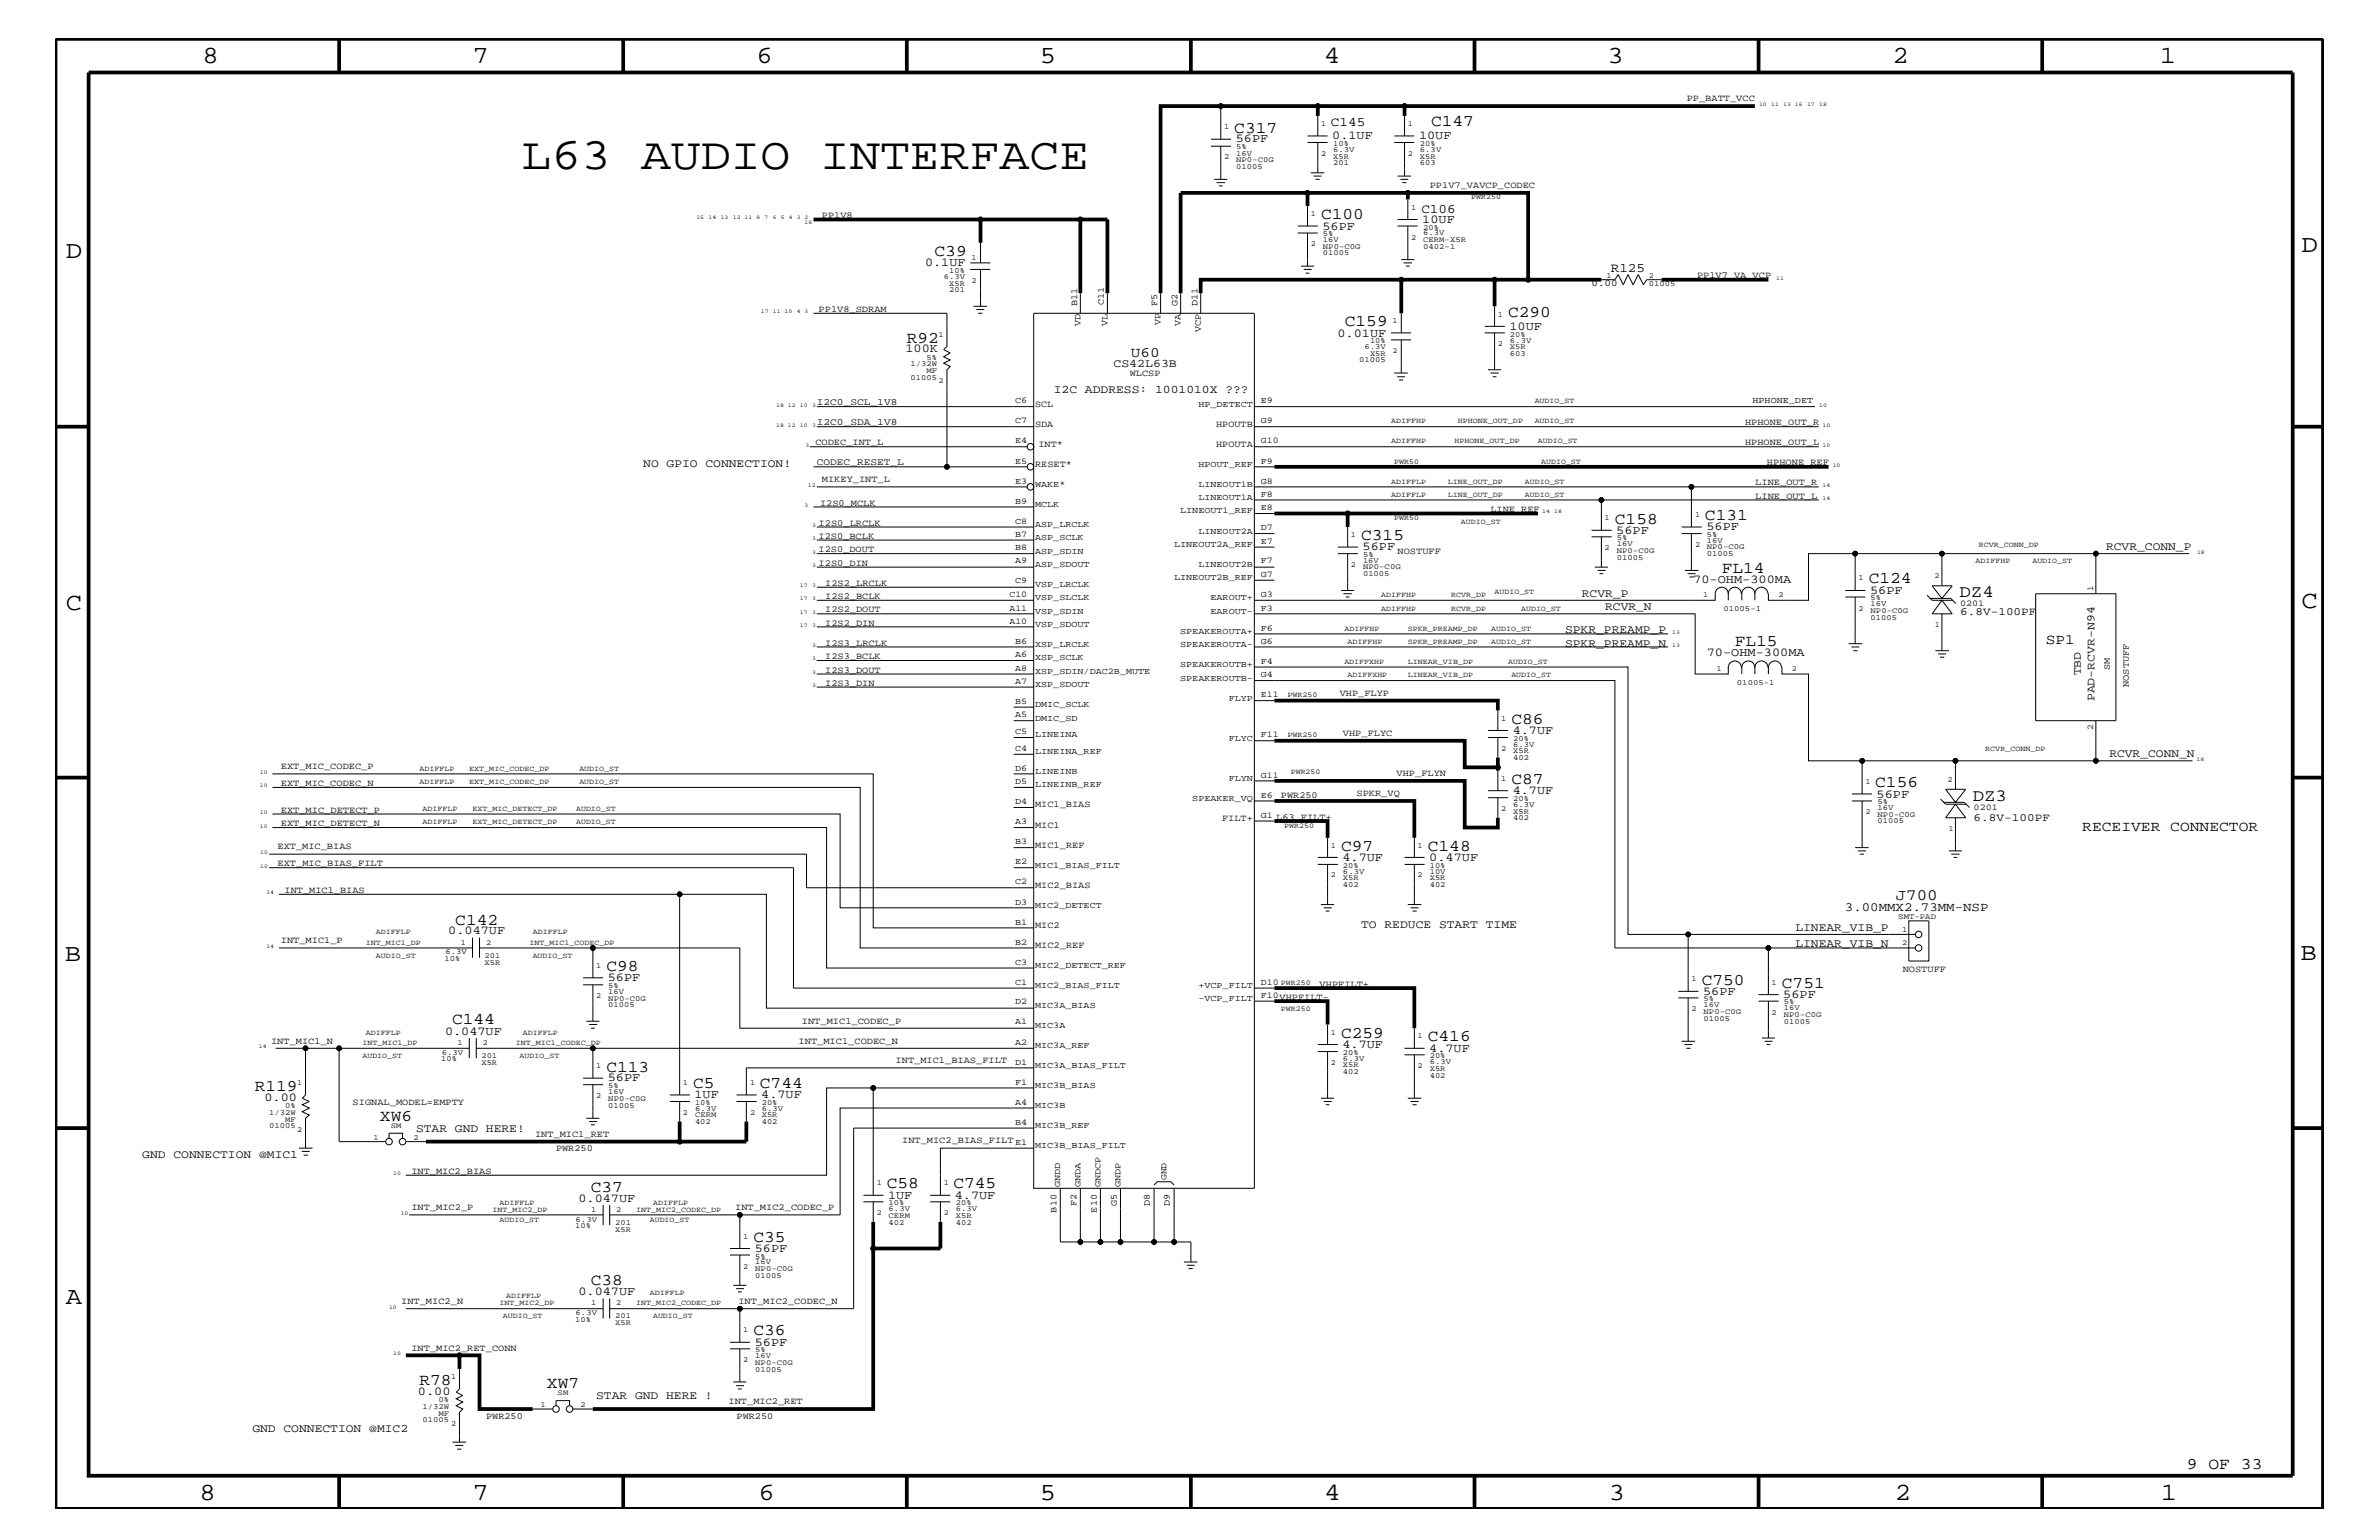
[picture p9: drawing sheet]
<svg xmlns="http://www.w3.org/2000/svg" width="432mm" height="279mm" viewBox="0 0 432 279" stroke-linecap="round" stroke-linejoin="round" font-family="sans-serif">
<defs><g id="words">
<text font-size="8.2" x="94.7" y="30.7">L63 AUDIO INTERFACE</text>
<g font-size="4.5">
<text x="36.7" y="11.5">8</text>
<text x="85.8" y="11.5">7</text>
<text x="137.3" y="11.5">6</text>
<text x="188.7" y="11.5">5</text>
<text x="240.3" y="11.5">4</text>
<text x="291.8" y="11.5">3</text>
<text x="343.5" y="11.5">2</text>
<text x="392" y="11.5">1</text>
<text x="11.9" y="46.8">D</text>
<text x="417.7" y="45.7">D</text>
<text x="11.9" y="110.6">C</text>
<text x="417.7" y="110.3">C</text>
<text x="11.8" y="174.3">B</text>
<text x="417.6" y="174.2">B</text>
<text x="11.9" y="236.7">A</text>
<text x="36.2" y="272.1">8</text>
<text x="85.8" y="272.1">7</text>
<text x="137.7" y="272.1">6</text>
<text x="188.7" y="272.1">5</text>
<text x="240.4" y="272.1">4</text>
<text x="292" y="272.1">3</text>
<text x="343.9" y="272.1">2</text>
<text x="392.2" y="272.1">1</text>
</g>
<g font-size="3.1">
<text x="355.7" y="108.4">DZ4</text>
<text x="358.1" y="145.4">DZ3</text>
</g>
<g font-size="3">
<text x="259.8" y="22.9">C147</text>
<text x="224" y="24.1">C317</text>
<text x="239.8" y="39.8">C100</text>
<text x="169.6" y="46.5">C39</text>
<text x="244.1" y="59.2">C159</text>
<text x="273.7" y="57.4">C290</text>
<text x="164.6" y="62.2">R92</text>
<text x="293.1" y="95">C158</text>
<text x="309.5" y="94.3">C131</text>
<text x="247.1" y="98">C315</text>
<text x="312.5" y="104">FL14</text>
<text x="339.2" y="105.9">C124</text>
<text x="314.9" y="117.3">FL15</text>
<text x="274.3" y="131.3">C86</text>
<text x="274.3" y="142.3">C87</text>
<text x="340.4" y="142.9">C156</text>
<text x="243.4" y="154.4">C97</text>
<text x="259.2" y="154.4">C148</text>
<text x="82.6" y="167.8">C142</text>
<text x="110.1" y="176.2">C98</text>
<text x="308.9" y="178.7">C750</text>
<text x="323.4" y="179.3">C751</text>
<text x="82" y="185.9">C144</text>
<text x="243.4" y="188.3">C259</text>
<text x="259.2" y="188.9">C416</text>
<text x="46.2" y="197.9">R119</text>
<text x="110.1" y="194.4">C113</text>
<text x="125.8" y="197.4">C5</text>
<text x="137.9" y="197.4">C744</text>
<text x="69" y="203.4">XW6</text>
<text x="161" y="215.6">C58</text>
<text x="173.1" y="215.6">C745</text>
<text x="107.2" y="216.2">C37</text>
<text x="136.7" y="225.3">C35</text>
<text x="107.2" y="233.2">C38</text>
<text x="136.7" y="242.3">C36</text>
<text x="76.1" y="251.2">R78</text>
<text x="99.3" y="251.8">XW7</text>
<text x="396.9" y="266.5">9 OF 33</text>
</g>
<text font-size="2.9" x="344.1" y="163.4">J700</text>
<g font-size="2.6">
<text x="205.2" y="64.7">U60</text>
<text x="371.3" y="116.8">SP1</text>
<text x="378" y="150.7">RECEIVER CONNECTOR</text>
</g>
<g font-size="2.4">
<text x="241.6" y="22.9">C145</text>
<text x="258" y="38.6">C106</text>
<text x="292.4" y="49.3">R125</text>
</g>
<text font-size="2.3" x="334.9" y="165.3">3.00MMX2.73MM-NSP</text>
<g font-size="2.2">
<text x="224.3" y="25.9">56PF</text>
<text x="241.8" y="25.3">0.1UF</text>
<text x="257.6" y="25.3">10UF</text>
<text x="240" y="41.7">56PF</text>
<text x="258.1" y="40.4">10UF</text>
<text x="167.9" y="48.3">0.1UF</text>
<text x="274" y="59.8">10UF</text>
<text x="164.3" y="64">100K</text>
<text x="242.7" y="61.1">0.01UF</text>
<text x="247.3" y="99.9">56PF</text>
<text x="293.4" y="96.8">56PF</text>
<text x="309.7" y="96.2">56PF</text>
<text x="307.3" y="105.7">70-OHM-300MA</text>
<text x="339.4" y="107.7">56PF</text>
<text x="309.8" y="119">70-OHM-300MA</text>
<text x="274.6" y="133.2">4.7UF</text>
<text x="274.6" y="144">4.7UF</text>
<text x="340.6" y="144.7">56PF</text>
<text x="243.7" y="156.2">4.7UF</text>
<text x="259.4" y="156.2">0.47UF</text>
<text x="81.4" y="169.5">0.047UF</text>
<text x="110.3" y="178">56PF</text>
<text x="309.1" y="180.5">56PF</text>
<text x="323.7" y="181">56PF</text>
<text x="80.8" y="187.7">0.047UF</text>
<text x="243.7" y="190.2">4.7UF</text>
<text x="259.4" y="190.8">4.7UF</text>
<text x="110.3" y="196.2">56PF</text>
<text x="48" y="199.8">0.00</text>
<text x="126.1" y="199.2">1UF</text>
<text x="138.2" y="199.2">4.7UF</text>
<text x="105" y="218">0.047UF</text>
<text x="161.2" y="217.5">1UF</text>
<text x="173.3" y="217.5">4.7UF</text>
<text x="137" y="227.1">56PF</text>
<text x="105" y="235">0.047UF</text>
<text x="137" y="244.1">56PF</text>
<text x="75.9" y="253.1">0.00</text>
</g>
<g font-size="2.1">
<text x="191.3" y="71.3">I2C ADDRESS: 1001010X ???</text>
<text x="202.1" y="66.7">CS42L63B</text>
<text x="116.8" y="84.7">NO GPIO CONNECTION!</text>
<text x="382.3" y="99.8">RCVR_CONN_P</text>
<text x="287.1" y="108.2">RCVR_P</text>
<text x="291.3" y="110.7">RCVR_N</text>
<text x="284.1" y="117.4">SPKR_PREAMP_N</text>
<text x="284.1" y="114.9">SPKR_PREAMP_P</text>
<text x="377.7" y="122.5" transform="rotate(-90 377.7 122.5)">TBD</text>
<text x="380.2" y="127.2" transform="rotate(-90 380.2 127.2)">PAD-RCVR-N94</text>
<text x="382.9" y="137.4">RCVR_CONN_N</text>
<text x="247.1" y="168.3">TO REDUCE START TIME</text>
<text x="325.9" y="171.9">LINEAR_VIB_N</text>
<text x="325.9" y="168.9">LINEAR_VIB_P</text>
<text x="75.5" y="205.3">STAR GND HERE!</text>
<text x="25.8" y="210.2">GND CONNECTION @MIC1</text>
<text x="108.2" y="253.8">STAR GND HERE !</text>
<text x="45.8" y="259.9">GND CONNECTION @MIC2</text>
</g>
<g font-size="2">
<text x="355.8" y="111.5">6.8V-100PF</text>
<text x="358.2" y="149">6.8V-100PF</text>
</g>
<g font-size="1.8">
<text x="288.9" y="51.9">0.00</text>
<text x="148.3" y="77.2">I2C0_SDA_1V8</text>
<text x="148.3" y="73.5">I2C0_SCL_1V8</text>
<text x="148.3" y="84.4">CODEC_RESET_L</text>
</g>
<g font-size="1.7">
<text x="306.2" y="18.4">PP_BATT_VCC</text>
<text x="259.5" y="34.1">PP1V7_VAVCP_CODEC</text>
<text x="149.2" y="39.6">PP1V8</text>
<text x="308" y="50.5">PP1V7_VA_VCP</text>
<text x="148.6" y="56.6">PP1V8_SDRAM</text>
<text x="195.5" y="55.6" transform="rotate(-90 195.5 55.6)">B11</text>
<text x="196.1" y="59.2" transform="rotate(-90 196.1 59.2)">VD</text>
<text x="200.3" y="55.3" transform="rotate(-90 200.3 55.3)">C11</text>
<text x="201" y="59.2" transform="rotate(-90 201 59.2)">VL</text>
<text x="210.1" y="55.6" transform="rotate(-90 210.1 55.6)">F5</text>
<text x="210.7" y="59" transform="rotate(-90 210.7 59)">VP</text>
<text x="213.7" y="55.6" transform="rotate(-90 213.7 55.6)">G2</text>
<text x="214.3" y="59.2" transform="rotate(-90 214.3 59.2)">VA</text>
<text x="217.3" y="55.6" transform="rotate(-90 217.3 55.6)">D11</text>
<text x="217.9" y="60.3" transform="rotate(-90 217.9 60.3)">VCP</text>
<text x="205.1" y="68.2">WLCSP</text>
<text x="187.9" y="73.8">SCL</text>
<text x="187.9" y="77.4">SDA</text>
<text x="220.7" y="77.4">HPOUTB</text>
<text x="316.7" y="77.2">HPHONE_OUT_R</text>
<text x="148" y="80.8">CODEC_INT_L</text>
<text x="188.5" y="81.1">INT*</text>
<text x="220.7" y="81.1">HPOUTA</text>
<text x="316.7" y="80.8">HPHONE_OUT_L</text>
<text x="149.2" y="87.5">MIKEY_INT_L</text>
<text x="187.9" y="84.7">RESET*</text>
<text x="318.6" y="88.1">LINE_OUT_R</text>
<text x="320.7" y="84.4">HPHONE_REF</text>
<text x="148.6" y="95.4">I2S0_LRCLK</text>
<text x="148.8" y="91.7">I2S0_MCLK</text>
<text x="270.5" y="92.9">LINE_REF</text>
<text x="318.6" y="90.5">LINE_OUT_L</text>
<text x="148.6" y="100.2">I2S0_DOUT</text>
<text x="148.6" y="97.7">I2S0_BCLK</text>
<text x="253.7" y="100.5">NOSTUFF</text>
<text x="148.6" y="102.6">I2S0_DIN</text>
<text x="149.8" y="106.3">I2S2_LRCLK</text>
<text x="149.8" y="108.7">I2S2_BCLK</text>
<text x="149.8" y="111.1">I2S2_DOUT</text>
<text x="149.8" y="113.6">I2S2_DIN</text>
<text x="149.8" y="119.6">I2S3_BCLK</text>
<text x="149.8" y="117.2">I2S3_LRCLK</text>
<text x="149.8" y="122">I2S3_DOUT</text>
<text x="149.8" y="124.4">I2S3_DIN</text>
<text x="382.9" y="121.5" transform="rotate(-90 382.9 121.5)">SM</text>
<text x="386.4" y="124.7" transform="rotate(-90 386.4 124.7)">NOSTUFF</text>
<text x="243.2" y="126.3">VHP_FLYP</text>
<text x="243.8" y="133.5">VHP_FLYC</text>
<text x="51" y="142.6">EXT_MIC_CODEC_N</text>
<text x="51" y="139.6">EXT_MIC_CODEC_P</text>
<text x="253.5" y="140.8">VHP_FLYN</text>
<text x="51" y="149.9">EXT_MIC_DETECT_N</text>
<text x="51" y="147.5">EXT_MIC_DETECT_P</text>
<text x="187.9" y="146.5">MIC1_BIAS</text>
<text x="221.8" y="149">FILT+</text>
<text x="232.5" y="144.7">PWR250</text>
<text x="246.2" y="144.5">SPKR_VQ</text>
<text x="50.4" y="154.1">EXT_MIC_BIAS</text>
<text x="187.9" y="150.1">MIC1</text>
<text x="187.9" y="153.8">MIC1_REF</text>
<text x="50.4" y="157.2">EXT_MIC_BIAS_FILT</text>
<text x="51.6" y="162">INT_MIC1_BIAS</text>
<text x="187.9" y="161.1">MIC2_BIAS</text>
<text x="51" y="171.1">INT_MIC1_P</text>
<text x="187.9" y="172">MIC2_REF</text>
<text x="187.9" y="168.3">MIC2</text>
<text x="239.5" y="179">VHPFILT+</text>
<text x="345.4" y="176.4">NOSTUFF</text>
<text x="145.5" y="185.7">INT_MIC1_CODEC_P</text>
<text x="49.2" y="189.3">INT_MIC1_N</text>
<text x="144.9" y="189.3">INT_MIC1_CODEC_N</text>
<text x="162.6" y="192.9">INT_MIC1_BIAS_FILT</text>
<text x="64" y="200.4">SIGNAL_MODEL=EMPTY</text>
<text x="97.1" y="206.3">INT_MIC1_RET</text>
<text x="100.9" y="208.9">PWR250</text>
<text x="163.7" y="207.5">INT_MIC2_BIAS_FILTE1</text>
<text x="74.7" y="213">INT_MIC2_BIAS</text>
<text x="74.7" y="219.6">INT_MIC2_P</text>
<text x="133.4" y="219.6">INT_MIC2_CODEC_P</text>
<text x="191.8" y="220" transform="rotate(-90 191.8 220)">B10</text>
<text x="195.4" y="218.9" transform="rotate(-90 195.4 218.9)">F2</text>
<text x="199.1" y="220" transform="rotate(-90 199.1 220)">E10</text>
<text x="202.7" y="218.9" transform="rotate(-90 202.7 218.9)">G5</text>
<text x="208.7" y="218.9" transform="rotate(-90 208.7 218.9)">D8</text>
<text x="212.3" y="218.9" transform="rotate(-90 212.3 218.9)">D9</text>
<text x="72.8" y="236.6">INT_MIC2_N</text>
<text x="134" y="236.6">INT_MIC2_CODEC_N</text>
<text x="74.7" y="245.1">INT_MIC2_RET_CONN</text>
<text x="88.2" y="257.4">PWR250</text>
<text x="132.2" y="254.8">INT_MIC2_RET</text>
<text x="133.7" y="257.4">PWR250</text>
</g>
<g font-size="1.6">
<text x="184.2" y="73.2">C6</text>
<text x="184.2" y="76.8">C7</text>
<text x="217.5" y="73.8">HP_DETECT</text>
<text x="228.9" y="73.2">E9</text>
<text x="228.9" y="76.8">G9</text>
<text x="318.1" y="73.1">HPHONE_DET</text>
<text x="184.2" y="80.5">E4</text>
<text x="228.9" y="80.5">G10</text>
<text x="184.2" y="84.1">E5</text>
<text x="184.2" y="87.7">E3</text>
<text x="187.9" y="88.3">WAKE*</text>
<text x="217.5" y="88.3">LINEOUT1B</text>
<text x="217.5" y="84.7">HPOUT_REF</text>
<text x="228.9" y="84.1">F9</text>
<text x="228.9" y="87.7">G8</text>
<text x="184.2" y="95">C8</text>
<text x="184.2" y="91.4">B9</text>
<text x="187.9" y="92">MCLK</text>
<text x="187.9" y="95.6">ASP_LRCLK</text>
<text x="214.2" y="93.2">LINEOUT1_REF</text>
<text x="217.5" y="90.7">LINEOUT1A</text>
<text x="228.9" y="92.6">E8</text>
<text x="228.9" y="90.1">F8</text>
<text x="184.2" y="97.4">B7</text>
<text x="184.2" y="99.9">B8</text>
<text x="187.9" y="98">ASP_SCLK</text>
<text x="187.9" y="100.4">ASP_SDIN</text>
<text x="213.1" y="99.3">LINEOUT2A_REF</text>
<text x="217.5" y="96.8">LINEOUT2A</text>
<text x="228.9" y="96.2">D7</text>
<text x="228.9" y="98.7">E7</text>
<text x="184.2" y="102.2">A9</text>
<text x="184.2" y="105.9">C9</text>
<text x="187.9" y="102.9">ASP_SDOUT</text>
<text x="187.9" y="106.5">VSP_LRCLK</text>
<text x="213.1" y="105.3">LINEOUT2B_REF</text>
<text x="217.5" y="102.9">LINEOUT2B</text>
<text x="228.9" y="102.2">F7</text>
<text x="228.9" y="104.7">G7</text>
<text x="379.9" y="107.2" transform="rotate(-90 379.9 107.2)">1</text>
<text x="183.2" y="108.3">C10</text>
<text x="183.2" y="110.8">A11</text>
<text x="183.2" y="113.1">A10</text>
<text x="187.9" y="108.9">VSP_SLCLK</text>
<text x="187.9" y="111.4">VSP_SDIN</text>
<text x="187.9" y="113.7">VSP_SDOUT</text>
<text x="219.7" y="108.9">EAROUT+</text>
<text x="219.7" y="111.4">EAROUT-</text>
<text x="228.9" y="110.8">F3</text>
<text x="228.9" y="108.3">G3</text>
<text x="355.8" y="110">0201</text>
<text x="184.2" y="116.8">B6</text>
<text x="184.2" y="119.2">A6</text>
<text x="187.9" y="117.4">XSP_LRCLK</text>
<text x="187.9" y="119.8">XSP_SCLK</text>
<text x="214.2" y="115">SPEAKEROUTA+</text>
<text x="214.2" y="117.4">SPEAKEROUTA-</text>
<text x="228.9" y="116.8">G6</text>
<text x="228.9" y="114.4">F6</text>
<text x="184.2" y="121.7">A8</text>
<text x="184.2" y="124.1">A7</text>
<text x="187.9" y="122.3">XSP_SDIN/DAC2B_MUTE</text>
<text x="187.9" y="124.7">XSP_SDOUT</text>
<text x="214.2" y="121">SPEAKEROUTB+</text>
<text x="214.2" y="123.5">SPEAKEROUTB-</text>
<text x="228.9" y="122.9">G4</text>
<text x="228.9" y="120.4">F4</text>
<text x="184.2" y="127.7">B5</text>
<text x="184.2" y="130.2">A5</text>
<text x="187.9" y="128.3">DMIC_SCLK</text>
<text x="187.9" y="130.8">DMIC_SD</text>
<text x="223" y="127.1">FLYP</text>
<text x="228.9" y="126.5">E11</text>
<text x="184.2" y="133.2">C5</text>
<text x="184.2" y="136.2">C4</text>
<text x="187.9" y="136.8">LINEINA_REF</text>
<text x="187.9" y="133.8">LINEINA</text>
<text x="223" y="134.4">FLYC</text>
<text x="228.9" y="133.8">F11</text>
<text x="379.9" y="132.5" transform="rotate(-90 379.9 132.5)">2</text>
<text x="184.2" y="139.8">D6</text>
<text x="184.2" y="142.3">D5</text>
<text x="187.9" y="142.9">LINEINB_REF</text>
<text x="187.9" y="140.4">LINEINB</text>
<text x="223" y="141.7">FLYN</text>
<text x="228.9" y="141.1">G11</text>
<text x="184.2" y="149.5">A3</text>
<text x="184.2" y="145.9">D4</text>
<text x="216.4" y="145.3">SPEAKER_VQ</text>
<text x="228.9" y="148.4">G1 L63_FILT+</text>
<text x="228.9" y="144.7">E6</text>
<text x="358.2" y="147">0201</text>
<text x="184.2" y="153.2">B3</text>
<text x="184.2" y="156.8">E2</text>
<text x="184.2" y="160.5">C2</text>
<text x="187.9" y="157.4">MIC1_BIAS_FILT</text>
<text x="184.2" y="167.8">B1</text>
<text x="184.2" y="164.1">D3</text>
<text x="187.9" y="164.7">MIC2_DETECT</text>
<text x="184.2" y="171.4">B2</text>
<text x="184.2" y="178.7">C1</text>
<text x="184.2" y="175">C3</text>
<text x="187.9" y="175.6">MIC2_DETECT_REF</text>
<text x="187.9" y="179.3">MIC2_BIAS_FILT</text>
<text x="217.5" y="179.3">+VCP_FILT</text>
<text x="228.9" y="178.7">D10</text>
<text x="184.2" y="185.9">A1</text>
<text x="184.2" y="182.2">D2</text>
<text x="187.9" y="182.9">MIC3A_BIAS</text>
<text x="217.5" y="181.6">-VCP_FILT</text>
<text x="228.9" y="181">F10VHPFILT-</text>
<text x="184.2" y="189.5">A2</text>
<text x="187.9" y="190.2">MIC3A_REF</text>
<text x="187.9" y="186.5">MIC3A</text>
<text x="184.2" y="193.2">D1</text>
<text x="184.2" y="196.8">F1</text>
<text x="187.9" y="197.4">MIC3B_BIAS</text>
<text x="187.9" y="193.7">MIC3A_BIAS_FILT</text>
<text x="184.2" y="200.4">A4</text>
<text x="187.9" y="201">MIC3B</text>
<text x="184.2" y="204.1">B4</text>
<text x="187.9" y="208.3">MIC3B_BIAS_FILT</text>
<text x="187.9" y="204.7">MIC3B_REF</text>
<text x="192.4" y="215.3" transform="rotate(-90 192.4 215.3)">GNDD</text>
<text x="196.1" y="215.3" transform="rotate(-90 196.1 215.3)">GNDA</text>
<text x="199.7" y="215.3" transform="rotate(-90 199.7 215.3)">GNDCP</text>
<text x="203.4" y="215.3" transform="rotate(-90 203.4 215.3)">GNDP</text>
<text x="211.8" y="214.2" transform="rotate(-90 211.8 214.2)">GND</text>
</g>
<g font-size="1.4">
<text x="222.2" y="23.5">1</text>
<text x="239.8" y="22.9">1</text>
<text x="255.5" y="22.9">1</text>
<text x="222.2" y="28.9">2</text>
<text x="224.4" y="29.4">NP0-C0G</text>
<text x="224.4" y="28.2">16V</text>
<text x="224.4" y="27.1">5%</text>
<text x="239.8" y="28.3">2</text>
<text x="242" y="26.5">10%</text>
<text x="242" y="28.8">X5R</text>
<text x="242" y="27.5">6.3V</text>
<text x="255.5" y="28.3">2</text>
<text x="257.7" y="26.5">20%</text>
<text x="257.7" y="28.8">X5R</text>
<text x="257.7" y="27.5">6.3V</text>
<text x="224.4" y="30.6">01005</text>
<text x="242" y="30">201</text>
<text x="257.7" y="30">603</text>
<text x="237.9" y="39.2">1</text>
<text x="256.1" y="38">1</text>
<text x="258.3" y="41.7">20%</text>
<text x="267" y="36.2">PWR250</text>
<text x="176.4" y="47.1">1</text>
<text x="237.9" y="44.6">2</text>
<text x="240.1" y="46.3">01005</text>
<text x="240.1" y="45.2">NP0-C0G</text>
<text x="240.1" y="44">16V</text>
<text x="240.1" y="42.9">5%</text>
<text x="256.1" y="43.5">2</text>
<text x="258.3" y="42.7">6.3V</text>
<text x="258.3" y="45.2">0402-1</text>
<text x="258.3" y="44">CERM-X5R</text>
<text x="171.3" y="50.7">6.3V</text>
<text x="172.3" y="49.6">10%</text>
<text x="172.3" y="51.8">X5R</text>
<text x="172.3" y="53">201</text>
<text x="176.4" y="51.3">2</text>
<text x="291.6" y="50.4">1</text>
<text x="299.3" y="51.9">01005</text>
<text x="299.3" y="50.4">2</text>
<text x="252.7" y="58.6">1</text>
<text x="271.9" y="57.4">1</text>
<text x="168.1" y="65.3">5%</text>
<text x="170.3" y="61.1">1</text>
<text x="246.7" y="65.7">01005</text>
<text x="247.6" y="63.4">6.3V</text>
<text x="248.7" y="62.3">10%</text>
<text x="248.7" y="64.5">X5R</text>
<text x="252.7" y="64">2</text>
<text x="271.9" y="62.9">2</text>
<text x="274.1" y="64.5">603</text>
<text x="274.1" y="63.4">X5R</text>
<text x="274.1" y="61.1">20%</text>
<text x="274.1" y="62.2">6.3V</text>
<text x="165.3" y="66.5">1/32W</text>
<text x="165.3" y="68.9">01005</text>
<text x="168.1" y="67.7">MF</text>
<text x="170.3" y="69.5">2</text>
<text x="252.5" y="76.8">ADIFFHP</text>
<text x="264.6" y="76.8">HPHONE_OUT_DP</text>
<text x="278.6" y="73.2">AUDIO_ST</text>
<text x="278.6" y="76.8">AUDIO_ST</text>
<text x="252.5" y="80.5">ADIFFHP</text>
<text x="264" y="80.5">HPHONE_OUT_DP</text>
<text x="279.1" y="80.5">AUDIO_ST</text>
<text x="252.5" y="87.7">ADIFFLP</text>
<text x="253.1" y="84.1">PWR50</text>
<text x="262.8" y="87.7">LINE_OUT_DP</text>
<text x="276.8" y="87.7">AUDIO_ST</text>
<text x="279.7" y="84.1">AUDIO_ST</text>
<text x="252.5" y="90.1">ADIFFLP</text>
<text x="253.1" y="94.3">PWR50</text>
<text x="262.8" y="90.1">LINE_OUT_DP</text>
<text x="265.2" y="95">AUDIO_ST</text>
<text x="276.8" y="90.1">AUDIO_ST</text>
<text x="291.3" y="94.3">1</text>
<text x="307.7" y="93.8">1</text>
<text x="245.2" y="97.4">1</text>
<text x="247.4" y="101">5%</text>
<text x="291.3" y="99.9">2</text>
<text x="293.5" y="101.5">01005</text>
<text x="293.5" y="99.1">16V</text>
<text x="293.5" y="98">5%</text>
<text x="293.5" y="100.4">NP0-C0G</text>
<text x="307.7" y="99.3">2</text>
<text x="309.8" y="99.7">NP0-C0G</text>
<text x="309.8" y="98.5">16V</text>
<text x="309.8" y="101">01005</text>
<text x="309.8" y="97.4">5%</text>
<text x="359.2" y="99.3">RCVR_CONN_DP</text>
<text x="245.2" y="102.9">2</text>
<text x="247.4" y="102.1">16V</text>
<text x="247.4" y="103.3">NP0-C0G</text>
<text x="247.4" y="104.6">01005</text>
<text x="271.3" y="107.7">AUDIO_ST</text>
<text x="337.3" y="105.3">1</text>
<text x="351.1" y="104.9">2</text>
<text x="358.6" y="102.2">ADIFFHP</text>
<text x="368.9" y="102.2">AUDIO_ST</text>
<text x="250.7" y="108.3">ADIFFHP</text>
<text x="250.7" y="110.8">ADIFFHP</text>
<text x="263.4" y="108.3">RCVR_DP</text>
<text x="263.4" y="110.8">RCVR_DP</text>
<text x="276.1" y="110.8">AUDIO_ST</text>
<text x="309.1" y="108.3">1</text>
<text x="312.8" y="110.9">01005-1</text>
<text x="322.8" y="108.3">2</text>
<text x="337.3" y="110.8">2</text>
<text x="339.5" y="111.2">NP0-C0G</text>
<text x="339.5" y="110">16V</text>
<text x="339.5" y="108.9">5%</text>
<text x="339.5" y="112.5">01005</text>
<text x="351.2" y="113.7">1</text>
<text x="244" y="114.4">ADIFFHP</text>
<text x="244.6" y="116.8">ADIFFHP</text>
<text x="255.5" y="116.8">SPKR_PREAMP_DP</text>
<text x="255.5" y="114.4">SPKR_PREAMP_DP</text>
<text x="270.7" y="116.8">AUDIO_ST</text>
<text x="270.7" y="114.4">AUDIO_ST</text>
<text x="244" y="120.4">ADIFFXHP</text>
<text x="244.6" y="122.9">ADIFFXHP</text>
<text x="255.5" y="122.9">LINEAR_VIB_DP</text>
<text x="255.5" y="120.4">LINEAR_VIB_DP</text>
<text x="273.7" y="120.4">AUDIO_ST</text>
<text x="274.3" y="122.9">AUDIO_ST</text>
<text x="311.6" y="121.7">1</text>
<text x="315.3" y="124.2">01005-1</text>
<text x="325.2" y="121.7">2</text>
<text x="233.7" y="126.5">PWR250</text>
<text x="272.5" y="130.8">1</text>
<text x="233.7" y="133.8">PWR250</text>
<text x="272.5" y="136.2">2</text>
<text x="274.7" y="134.4">20%</text>
<text x="274.7" y="137.9">402</text>
<text x="274.7" y="136.7">X5R</text>
<text x="274.7" y="135.5">6.3V</text>
<text x="360.3" y="136.2">RCVR_CONN_DP</text>
<text x="76.1" y="142.3">ADIFFLP</text>
<text x="76.1" y="139.8">ADIFFLP</text>
<text x="85.2" y="142.3">EXT_MIC_CODEC_DP</text>
<text x="85.2" y="139.8">EXT_MIC_CODEC_DP</text>
<text x="105.2" y="142.3">AUDIO_ST</text>
<text x="105.2" y="139.8">AUDIO_ST</text>
<text x="234.3" y="140.4">PWR250</text>
<text x="272.5" y="141.7">1</text>
<text x="338.6" y="142.3">1</text>
<text x="353.5" y="141.9">2</text>
<text x="76.7" y="149.5">ADIFFLP</text>
<text x="76.7" y="147.1">ADIFFLP</text>
<text x="85.8" y="149.5">EXT_MIC_DETECT_DP</text>
<text x="85.8" y="147.1">EXT_MIC_DETECT_DP</text>
<text x="104.6" y="149.5">AUDIO_ST</text>
<text x="104.6" y="147.1">AUDIO_ST</text>
<text x="272.5" y="147.1">2</text>
<text x="274.7" y="148.8">402</text>
<text x="274.7" y="145.3">20%</text>
<text x="274.7" y="147.6">X5R</text>
<text x="274.7" y="146.4">6.3V</text>
<text x="338.6" y="147.7">2</text>
<text x="340.8" y="148.2">NP0-C0G</text>
<text x="340.8" y="147">16V</text>
<text x="340.8" y="145.9">5%</text>
<text x="340.8" y="149.4">01005</text>
<text x="233.1" y="150.1">PWR250</text>
<text x="241.6" y="153.8">1</text>
<text x="257.3" y="153.8">1</text>
<text x="353.7" y="150.7">1</text>
<text x="241.6" y="159.2">2</text>
<text x="243.8" y="158.5">6.3V</text>
<text x="243.8" y="160.9">402</text>
<text x="243.8" y="157.4">20%</text>
<text x="243.8" y="159.7">X5R</text>
<text x="257.3" y="159.2">2</text>
<text x="259.5" y="157.4">10%</text>
<text x="259.5" y="160.9">402</text>
<text x="259.5" y="159.7">X5R</text>
<text x="259.5" y="158.5">10V</text>
<text x="344.6" y="166.7">SMT-PAD</text>
<text x="66.4" y="171.4">INT_MIC1_DP</text>
<text x="68.2" y="173.8">AUDIO_ST</text>
<text x="68.2" y="169.5">ADIFFLP</text>
<text x="80.9" y="173.2">6.3V</text>
<text x="83.7" y="171.4">1</text>
<text x="88" y="173.8">201</text>
<text x="88.2" y="171.4">2</text>
<text x="96.1" y="171.4">INT_MIC1_CODEC_DP</text>
<text x="96.7" y="173.8">AUDIO_ST</text>
<text x="96.7" y="169.5">ADIFFLP</text>
<text x="345.3" y="169">1</text>
<text x="345.3" y="171.5">2</text>
<text x="80.7" y="174.4">10%</text>
<text x="88" y="175">X5R</text>
<text x="108.2" y="175.6">1</text>
<text x="110.4" y="179.3">5%</text>
<text x="232.5" y="178.7">PWR250</text>
<text x="307" y="178">1</text>
<text x="321.6" y="178.7">1</text>
<text x="108.2" y="181">2</text>
<text x="110.4" y="181.6">NP0-C0G</text>
<text x="110.4" y="182.7">01005</text>
<text x="110.4" y="180.4">16V</text>
<text x="232.5" y="183.5">PWR250</text>
<text x="307" y="183.5">2</text>
<text x="309.2" y="184">NP0-C0G</text>
<text x="309.2" y="182.7">16V</text>
<text x="309.2" y="181.6">5%</text>
<text x="309.2" y="185.2">01005</text>
<text x="321.6" y="184.1">2</text>
<text x="323.8" y="184.6">NP0-C0G</text>
<text x="323.8" y="185.8">01005</text>
<text x="323.8" y="182.2">5%</text>
<text x="323.8" y="183.3">16V</text>
<text x="65.8" y="189.5">INT_MIC1_DP</text>
<text x="65.8" y="192">AUDIO_ST</text>
<text x="66.4" y="187.7">ADIFFLP</text>
<text x="80.2" y="191.4">6.3V</text>
<text x="83.1" y="189.5">1</text>
<text x="87.4" y="192">201</text>
<text x="87.6" y="189.5">2</text>
<text x="93.6" y="189.5">INT_MIC1_CODEC_DP</text>
<text x="94.3" y="192">AUDIO_ST</text>
<text x="94.9" y="187.7">ADIFFLP</text>
<text x="241.6" y="187.7">1</text>
<text x="243.8" y="191.4">20%</text>
<text x="257.3" y="188.3">1</text>
<text x="259.5" y="192">20%</text>
<text x="53.9" y="196.8">1</text>
<text x="80.1" y="192.6">10%</text>
<text x="87.4" y="193.2">X5R</text>
<text x="108.2" y="193.7">1</text>
<text x="110.4" y="197.4">5%</text>
<text x="124" y="196.8">1</text>
<text x="136.1" y="196.8">1</text>
<text x="241.6" y="193.2">2</text>
<text x="243.8" y="192.5">6.3V</text>
<text x="243.8" y="194.8">402</text>
<text x="243.8" y="193.7">X5R</text>
<text x="257.3" y="193.7">2</text>
<text x="259.5" y="195.5">402</text>
<text x="259.5" y="194.3">X5R</text>
<text x="259.5" y="193.1">6.3V</text>
<text x="48.9" y="202.3">1/32W</text>
<text x="51.7" y="203.5">MF</text>
<text x="51.7" y="201">0%</text>
<text x="108.2" y="199.2">2</text>
<text x="110.4" y="199.8">NP0-C0G</text>
<text x="110.4" y="200.9">01005</text>
<text x="110.4" y="198.5">16V</text>
<text x="124" y="202.3">2</text>
<text x="126.2" y="201.5">6.3V</text>
<text x="126.2" y="202.7">CERM</text>
<text x="126.2" y="204">402</text>
<text x="126.2" y="200.4">10%</text>
<text x="136.1" y="202.3">2</text>
<text x="138.3" y="201.5">6.3V</text>
<text x="138.3" y="200.4">20%</text>
<text x="138.3" y="204">402</text>
<text x="138.3" y="202.7">X5R</text>
<text x="48.9" y="204.7">01005</text>
<text x="53.9" y="205.3">2</text>
<text x="67.8" y="206.8">1</text>
<text x="70.9" y="204.7">SM</text>
<text x="75.1" y="206.8">2</text>
<text x="159.2" y="215">1</text>
<text x="171.3" y="215">1</text>
<text x="89.4" y="219.8">INT_MIC2_DP</text>
<text x="90.7" y="221.7">AUDIO_ST</text>
<text x="90.7" y="218.6">ADIFFLP</text>
<text x="104.5" y="221.7">6.3V</text>
<text x="107.3" y="219.8">1</text>
<text x="111.8" y="219.8">2</text>
<text x="115.5" y="219.8">INT_MIC2_CODEC_DP</text>
<text x="117.9" y="221.7">AUDIO_ST</text>
<text x="118.5" y="218.6">ADIFFLP</text>
<text x="159.2" y="220.4">2</text>
<text x="161.3" y="219.7">6.3V</text>
<text x="161.3" y="220.9">CERM</text>
<text x="161.3" y="218.6">10%</text>
<text x="171.3" y="220.4">2</text>
<text x="173.5" y="219.7">6.3V</text>
<text x="173.5" y="218.6">20%</text>
<text x="173.5" y="220.9">X5R</text>
<text x="104.4" y="222.9">10%</text>
<text x="111.7" y="223.5">X5R</text>
<text x="111.7" y="222.3">201</text>
<text x="134.9" y="224.7">1</text>
<text x="161.3" y="222.2">402</text>
<text x="173.5" y="222.2">402</text>
<text x="134.9" y="230.2">2</text>
<text x="137.1" y="230.7">NP0-C0G</text>
<text x="137.1" y="228.4">5%</text>
<text x="137.1" y="229.4">16V</text>
<text x="137.1" y="231.8">01005</text>
<text x="90.7" y="236.8">INT_MIC2_DP</text>
<text x="91.3" y="239.2">AUDIO_ST</text>
<text x="91.9" y="235.6">ADIFFLP</text>
<text x="104.4" y="239.9">10%</text>
<text x="104.5" y="238.6">6.3V</text>
<text x="107.3" y="236.8">1</text>
<text x="111.7" y="239.2">201</text>
<text x="111.8" y="236.8">2</text>
<text x="115.5" y="236.8">INT_MIC2_CODEC_DP</text>
<text x="117.9" y="235">ADIFFLP</text>
<text x="118.5" y="239.2">AUDIO_ST</text>
<text x="111.7" y="240.5">X5R</text>
<text x="134.9" y="241.7">1</text>
<text x="137.1" y="245.3">5%</text>
<text x="81.9" y="250.1">1</text>
<text x="134.9" y="247.1">2</text>
<text x="137.1" y="247.6">NP0-C0G</text>
<text x="137.1" y="246.4">16V</text>
<text x="137.1" y="248.9">01005</text>
<text x="76.7" y="255.6">1/32W</text>
<text x="79.6" y="256.8">MF</text>
<text x="79.6" y="254.4">0%</text>
<text x="98.1" y="255.2">1</text>
<text x="101.2" y="253.2">SM</text>
<text x="105.4" y="255.2">2</text>
<text x="76.7" y="258">01005</text>
<text x="81.9" y="258.7">2</text>
</g>
<g font-size="1">
<text x="319.3" y="19.2">10</text>
<text x="321.5" y="19.2">11</text>
<text x="323.7" y="19.2">13 16</text>
<text x="328" y="19.2">17</text>
<text x="330.2" y="19.2">18</text>
<text x="126.4" y="39.8">15</text>
<text x="128.6" y="39.8">14</text>
<text x="130.8" y="39.8">13</text>
<text x="133" y="39.8">12 11</text>
<text x="137.3" y="39.8">8</text>
<text x="138.8" y="39.8">7</text>
<text x="140.3" y="39.8">6</text>
<text x="141.7" y="39.8">5</text>
<text x="143.2" y="39.8">4</text>
<text x="144.6" y="39.8">3</text>
<text x="146.1" y="40.7">16</text>
<text x="146.1" y="39.8">2</text>
<text x="322.4" y="50.7">11</text>
<text x="138.1" y="56.8">17</text>
<text x="140.3" y="56.8">11 10</text>
<text x="144.6" y="56.8">4</text>
<text x="146.1" y="56.8">3</text>
<text x="140.9" y="77.4">18 12</text>
<text x="140.9" y="73.8">18 12</text>
<text x="145.2" y="77.4">10</text>
<text x="145.2" y="73.8">10</text>
<text x="147.4" y="77.4">3</text>
<text x="147.4" y="73.8">3</text>
<text x="330.2" y="73.8">10</text>
<text x="330.8" y="77.4">10</text>
<text x="146.2" y="81.1">3</text>
<text x="330.8" y="81.1">10</text>
<text x="146.6" y="88.3">12</text>
<text x="330.8" y="88.3">14</text>
<text x="332.7" y="84.7">10</text>
<text x="146.1" y="92">3</text>
<text x="147.4" y="95.6">3</text>
<text x="279.9" y="93.2">14</text>
<text x="282.1" y="93.2">18</text>
<text x="330.8" y="90.7">14</text>
<text x="147.4" y="100.4">3</text>
<text x="147.4" y="98">3</text>
<text x="398.8" y="100.4">18</text>
<text x="145.2" y="106.5">17</text>
<text x="147.4" y="106.5">3</text>
<text x="147.4" y="102.9">3</text>
<text x="145.2" y="108.9">17</text>
<text x="145.2" y="113.7">17</text>
<text x="145.2" y="111.4">17</text>
<text x="147.4" y="108.9">3</text>
<text x="147.4" y="113.7">3</text>
<text x="147.4" y="111.4">3</text>
<text x="147.4" y="119.8">3</text>
<text x="147.4" y="117.4">3</text>
<text x="303.5" y="117.4">13</text>
<text x="303.5" y="115">13</text>
<text x="147.4" y="122.3">3</text>
<text x="147.4" y="124.7">3</text>
<text x="47.2" y="140.4">10</text>
<text x="47.2" y="142.9">10</text>
<text x="398.7" y="138">18</text>
<text x="47.2" y="147.7">10</text>
<text x="47.2" y="150.1">10</text>
<text x="47.2" y="155">10</text>
<text x="47.2" y="157.4">10</text>
<text x="48.3" y="162.2">14</text>
<text x="48.3" y="172">14</text>
<text x="47" y="190.2">14</text>
<text x="71.4" y="213.2">10</text>
<text x="72.7" y="220.4">10</text>
<text x="70.6" y="237.4">10</text>
<text x="71.4" y="245.9">10</text>
</g>
</g></defs>
<g fill="none" stroke="#000" stroke-width=".18">
<path d="M221.6 19.2v6.1M219.8 26.5h3.6M219.8 25.3h3.6M220.4 32.5h2.4M220.8 33.1h1.5M221.2 33.7h.7M221.6 26.5v6M237.3 37.4v3.6M237.3 25.9h3.7M237.3 24.7h3.7M237.9 31.4h2.5M238.4 31.9h1.5"/>
<path d="M238.8 32.5h.7M239.2 21v3.7M239.2 25.9v5.5M253.1 25.9h3.6M253.1 24.7h3.6M253.7 39.8h3.6M253.7 31.9h2.4M254.2 32.5h1.4M254.5 33.1h.8M254.9 21v3.7M254.9 25.9v6M255.5 36.2v3.6"/>
<path d="M147.7 56.8h24.2v6.1l-.6 .5 1.2 .6-1.2 .7 1.2 .6-1.2 .6 1.2 .6-.6 .6v17.6h14.5M176.1 48.9h3.6M176.1 47.7h3.6M176.7 55.6h2.5M177.2 56.2h1.4M177.5 56.8h.8M178 44.1v3.6M178 48.9v6.7M187.6 56.8h40.1v158.8h-40.1zM196.1 53.2v3.6M201 53.2v3.6M210.7 53.2v3.6"/>
<path d="M214.3 53.2v3.6M217.9 53.2v3.6M235.5 42.3h3.7M235.5 41h3.7M236.1 48.3h2.4M236.6 48.9h1.5M237 49.6h.7M237.3 42.3v6M253.7 41h3.6M254.3 56.8v3.6M254.3 47.1h2.4M254.8 47.7h1.5"/>
<path d="M255.2 48.3h.7M255.5 41v6.1M269.5 59.2h3.6M271.3 55.6v3.6M290.7 50.7h2.4l.6-.9 .9 1.9 .9-1.9 .9 1.9 .9-1.9 1 1.9 .6-1h2.7M148.3 73.8h39.3M148.3 77.4h39.3M227.7 73.8h101.7M227.7 77.4h102.4M252.5 61.7h3.6M252.5 60.4h3.6M253.1 67.7h2.4"/>
<path d="M253.6 68.4h1.4M253.9 68.9h.8M254.3 61.7v6M269.5 60.4h3.6M270.1 67.1h2.4M270.5 67.7h1.5M270.9 68.4h.7M271.3 60.4v6.7M147 81.1h39.4M147.7 84.7h24.2M147.7 92h39.9M148.3 88.3h38.1"/>
<path d="M148.3 98h39.3M148.3 95.6h39.3M227.7 81.1h102.4M227.7 84.7h3.6M227.7 88.3h102.4M227.7 90.7h102.4M227.7 93.2h3.6M227.7 99.3h3.6M227.7 96.8h3.6M242.8 99.3h3.7M244.6 95.6v3.7M288.9 97.4h3.6"/>
<path d="M288.9 96.2h3.6M290.7 90.7v5.5M290.7 97.4v5.5M305.2 96.8h3.7M305.2 95.6h3.7M307 88.3v7.3M307 96.8v6.7M148.3 117.4h39.3M148.3 108.9h39.3M148.3 111.4h39.3M148.3 102.9h39.3M148.3 119.8h39.3"/>
<path d="M148.3 113.7h39.3M148.3 106.5h39.3M148.3 100.4h39.3M227.7 111.4h80v10.9h6v-1.3M227.7 117.4h75.1M227.7 102.9h3.6M227.7 105.3h3.6M227.7 115h75.1M242.8 100.4h3.7M243.4 107.1h2.4M243.8 107.7h1.6M244.3 108.3h.6"/>
<path d="M244.6 100.4v6.7M289.5 102.9h2.3M290 103.5h1.4M290.3 104.1h.7M305.8 103.5h2.5M306.3 104.1h1.5M306.7 104.7h.7M313.7 107.7a1.19 1.19 0 0 0-1.2-1.2 1.19 1.19 0 0 0-1.2 1.2v1.2h-83.6M313.7 107.7a1.19 1.19 0 0 1 1.2-1.2 1.19 1.19 0 0 1 1.2 1.2M313.7 107.7v1.2M318.5 107.7a1.19 1.19 0 0 0-1.2-1.2 1.19 1.19 0 0 0-1.2 1.2v1.2M318.5 107.7a1.19 1.19 0 0 1 1.2-1.2 1.19 1.19 0 0 1 1.2 1.2"/>
<path d="M318.5 107.7v1.2M334.9 108.3h3.7M334.9 107.1h3.7M335.5 116.8h2.5M336 117.4h1.5M336.4 118.1h.7M336.7 107.1v-6.7h-8.4v8.5h-7.3v-1.2M336.7 108.3v8.5M336.7 100.4h15.8M349.8 108l.9 .9h3.7M350.4 108.6h3.7l.9 .9M350.7 106.3h3.6l-1.8 2.3z"/>
<path d="M351.3 118.1h2.4M351.8 118.6h1.4M352.1 119.2h.8M352.5 108.9l1.8 2.5h-3.6zM352.5 100.4h27.9v7.3M352.5 100.4v5.9M352.5 111.4v6.7M369.5 107.7h14.5v23.1h-14.5zM380.4 100.4h16.9M148.3 124.7h39.3M148.3 122.3h39.3M184 133.8h3.6"/>
<path d="M184 130.8h3.6M184 136.8h3.6M184 128.3h3.6M227.7 123.5h65.4v48.5h27.9M227.7 121h67.8v48.5h10.9M227.7 127.1h3.6M227.7 134.4h3.6M270.1 133.8h3.6M270.1 132.5h3.6M271.9 128.9v3.6M271.9 133.8v3.6M271.9 139.8v3.7"/>
<path d="M313.7 121.1a1.19 1.19 0 0 1 1.2-1.2 1.19 1.19 0 0 1 1.2 1.2M316.1 121.1a1.19 1.19 0 0 1 1.2-1.2 1.19 1.19 0 0 1 1.2 1.2 1.19 1.19 0 0 1 1.2-1.2 1.19 1.19 0 0 1 1.2 1.2M316.1 121v1.3M318.5 121v1.3M321 121.1a1.19 1.19 0 0 1 1.2-1.2 1.19 1.19 0 0 1 1.1 1.2M321 121v1.3M323.4 121v1.3h4.9v15.7h9.7v6M338 138h16.9v5.2M354.9 138h43M380.4 130.8v7.2M48.9 155h97.5v6.1h41.2M48.9 157.4h95.1v21.9h43.6"/>
<path d="M49.4 142.9h106.7v29.1h31.5M49.4 150.1h100.6v25.5h37.6M49.4 140.4h109.1v27.9h29.1M49.4 147.7h103.1v17h35.1M184 153.8h3.6M184 140.4h3.6M184 146.5h3.6M184 142.9h3.6M184 157.4h3.6M184 150.1h3.6M227.7 141.7h3.6M227.7 149h3.6"/>
<path d="M227.7 145.3h3.6M239.2 155.6h3.6M239.2 156.8h3.6M241 152v3.6M241 156.8v7.3M254.9 155.6h3.7M254.9 156.8h3.7M256.7 152v3.6M256.7 156.8v7.3M270.1 144.7h3.6M270.1 143.5h3.6M271.9 144.7v3.7"/>
<path d="M336.1 145.3h3.7M336.1 144h3.7M336.7 153.8h2.5M337.2 154.4h1.5M337.6 155h.7M338 145.3v8.5M352.2 145l.9 .9h3.8M352.7 145.6h3.8l1 .9M353.1 143.2h3.7l-1.9 2.4zM353.7 154.4h2.4M354.2 155h1.5M354.6 155.6h.7"/>
<path d="M354.9 145.9l1.9 2.5h-3.7zM354.9 148.4v6M50.6 162.2h72.8v36.5M50.6 172h35.2M85.8 170.1v3.7M87 172h20.6M87 170.1v3.7M105.8 178.7h3.7M105.8 177.4h3.7M107.6 177.4v-5.4h26.7v14.5h53.3M107.6 178.7v6.6M123.4 162.2h15.7v20.7h48.5"/>
<path d="M227.7 179.3h3.6M239.8 164.1h2.3M240.3 164.7h1.4M240.6 165.3h.7M255.5 164.1h2.5M256 164.7h1.5M256.4 165.3h.7M304.6 179.9h3.7M346.5 167.1h3.6v7.3h-3.6zM347.6 172h-26.6v8.5M347.6 169.5h-41.2v10.4M50 190.2h5.5v8.5l-.6 .5 1.2 .6-1.2 .6 1.2 .6-1.2 .7 1.2 .6-.6 .6v5.4"/>
<path d="M55.5 190.2h29.7M61.6 190.2v16.9h8.4M85.2 188.3v3.7M86.4 190.2h21.2M86.4 188.3v3.7M105.8 196.8h3.7M105.8 195.6h3.7M106.4 185.3h2.4M106.9 185.9h1.5M107.3 186.5h.7M107.6 196.8v6.1M121.6 199.8h3.6"/>
<path d="M121.6 198.7h3.6M123.4 199.8v3.7M133.7 199.8h3.6M133.7 198.7h3.6M135.5 199.8v3.7M158.5 197.4h-8.5v15.8h-76.3M187.6 197.4h-29.1v19.5M187.6 190.2h-80v5.4M187.6 193.7h-52.1v5M227.7 181.6h3.6M239.2 190.8h3.6M239.2 189.5h3.6"/>
<path d="M239.8 199.2h2.3M240.3 199.8h1.4M241 185.9v3.6M241 190.8v8.4M254.9 190.2h3.7M254.9 191.4h3.7M255.5 199.2h2.5M256 199.8h1.5M256.7 186.5v3.7M256.7 191.4v7.8M304.6 181h3.7M305.2 188.9h2.5"/>
<path d="M305.7 189.5h1.5M306.1 190.2h.7M306.4 181v7.9M319.2 181.6h3.6M319.2 180.5h3.6M319.8 188.3h2.4M320.3 188.9h1.4M320.6 189.5h.7M321 181.6v6.7M54.3 208.3h2.4M54.8 208.9h1.4M55.1 209.6h.8"/>
<path d="M70.6 206.5v-.9h2.5v.9M73.7 207.1h3.6M106.4 202.9h2.4M106.9 203.5h1.5M107.3 204.1h.7M109.5 218.6v3.7M110.7 218.6v3.7M156.7 218h3.7M156.7 216.9h3.7M158.5 218v3.7M168.8 218h3.7M168.8 216.9h3.7"/>
<path d="M170.7 218v3.7M187.6 208.3h-16.9v8.6M187.6 204.7h-32.7v32.7h-20.6v6.1M187.6 201h-35.1v19.4h-18.2v6.1M192.4 215.6v9.7h3.7M196.1 215.6v9.7h3.6M199.7 215.6v9.7h3.7v-9.7M209.5 215l.6-.6h2.4l.6 .6M209.5 215.6v9.7h3.6v-9.7M240.6 200.4h.7M256.4 200.4h.7M73.7 237.4h35.8"/>
<path d="M74.3 220.4h35.2M109.5 235.6v3.6M110.7 235.6v3.6M110.7 220.4h23.6M110.7 237.4h23.6M132.5 227.7h3.6M132.5 226.5h3.6M133.1 233.2h2.4M133.6 233.8h1.4M133.9 234.4h.7M134.3 227.7v5.5M203.4 225.3h6.1"/>
<path d="M213.1 225.3h3.1v3.7M214.9 229h2.4M215.4 229.6h1.4M215.7 230.2h.8M83.4 248.4v3.6l-.6 .6 1.2 .6-1.2 .6 1.2 .6-1.2 .6 1.2 .6-.6 .6v5.4M96.7 255.6h3.6M100.9 255v-.9h2.5v.9M104 255.6h3.6M132.5 244.7h3.6M132.5 243.5h3.6M133.1 250.7h2.4M133.6 251.4h1.4"/>
<path d="M133.9 252h.7M134.3 244.7v6M82.1 261.6h2.5M82.6 262.2h1.5M83 262.9h.7"/>
<circle cx="221.6" cy="19.2" r=".42"/>
<circle cx="239.2" cy="19.2" r=".42"/>
<circle cx="254.9" cy="19.2" r=".42"/>
<circle cx="178" cy="39.8" r=".42"/>
<circle cx="196.1" cy="39.8" r=".42"/>
<circle cx="237.3" cy="35" r=".42"/>
<circle cx="255.5" cy="35" r=".42"/>
<circle cx="254.3" cy="50.7" r=".42"/>
<circle cx="271.3" cy="50.7" r=".42"/>
<circle cx="277.4" cy="50.7" r=".42"/>
<circle cx="171.9" cy="84.7" r=".42"/>
<circle cx="187" cy="81.1" r=".59"/>
<circle cx="187" cy="84.7" r=".59"/>
<circle cx="187" cy="88.3" r=".59"/>
<circle cx="244.6" cy="93.2" r=".42"/>
<circle cx="290.7" cy="90.7" r=".42"/>
<circle cx="307" cy="88.3" r=".42"/>
<circle cx="336.7" cy="100.4" r=".42"/>
<circle cx="352.5" cy="100.4" r=".42"/>
<circle cx="380.4" cy="100.4" r=".42"/>
<circle cx="271.9" cy="139.2" r=".42"/>
<circle cx="338" cy="138" r=".42"/>
<circle cx="354.9" cy="138" r=".42"/>
<circle cx="380.4" cy="138" r=".42"/>
<circle cx="107.6" cy="172" r=".42"/>
<circle cx="123.4" cy="162.2" r=".42"/>
<circle cx="306.4" cy="169.5" r=".42"/>
<circle cx="321" cy="172" r=".42"/>
<circle cx="348.2" cy="172" r=".59"/>
<circle cx="348.2" cy="169.5" r=".59"/>
<circle cx="55.5" cy="190.2" r=".42"/>
<circle cx="61.6" cy="190.2" r=".42"/>
<circle cx="107.6" cy="190.2" r=".42"/>
<circle cx="158.5" cy="197.4" r=".42"/>
<circle cx="70.6" cy="207.1" r=".59"/>
<circle cx="73.1" cy="207.1" r=".59"/>
<circle cx="123.4" cy="207.1" r=".42"/>
<circle cx="134.3" cy="237.4" r=".42"/>
<circle cx="134.3" cy="220.4" r=".42"/>
<circle cx="158.5" cy="226.5" r=".42"/>
<circle cx="196.1" cy="225.3" r=".42"/>
<circle cx="199.7" cy="225.3" r=".42"/>
<circle cx="203.4" cy="225.3" r=".42"/>
<circle cx="209.5" cy="225.3" r=".42"/>
<circle cx="213.1" cy="225.3" r=".42"/>
<circle cx="83.4" cy="245.9" r=".42"/>
<circle cx="100.9" cy="255.6" r=".59"/>
<circle cx="103.4" cy="255.6" r=".59"/>
</g>
<g fill="none" stroke="#000" stroke-width=".68" stroke-linecap="butt">
<path d="M10.1 7.1h411.5v266.7h-411.5zM16.1 13.2h400v254.5h-400zM61.6 7.1v6.1M113.1 7.1v6.1M164.6 7.1v6.1M216.2 7.1v6.1M239.2 19.2h-28.5v34M254.9 19.2h-15.7v1.8M267.6 7.1v6.1M318.5 19.2h-63.6v1.8M319.2 7.1v6.1M370.7 7.1v6.1"/>
<path d="M147.7 39.8h30.3v4.3M178 39.8h18.1v13.4M196.1 39.8h4.9v13.4M237.3 37.4v-2.4h-23v18.2M237.3 35h18.2v1.2M255.5 35h21.9v15.7M217.9 53.2v-2.5h36.4v6.1M254.3 50.7h17M290.7 50.7h-19.4v4.9M301.6 50.7h19.4M10.1 77.4h6M416.1 77.4h5.5"/>
<path d="M231.3 93.2h13.3v2.4M231.3 84.7h100.6M244.6 93.2h34.5M231.3 134.4h34.6v4.8h6v-1.8M231.3 127.1h40.6v1.8M271.9 139.2v.6M10.1 141.1h6M231.3 145.3h25.4v6.7M231.3 141.7h34.6v8.4h6v-1.7M231.3 149h9.7v3M416.1 141.1h5.5M231.3 179.3h25.4v7.2"/>
<path d="M231.3 181.6h9.7v4.3M10.1 204.7h6M77.3 207.1h46.1M123.4 203.5v3.6h12.1v-3.6M416.1 204.7h5.5M158.5 221.7v4.8h12.2v-4.8M158.5 226.5v29.1h-50.9M73.7 245.9h9.7v2.5M83.4 245.9h3.6v9.7h9.7M61.6 267.7v6.1M113.1 267.7v6.1M164.6 267.7v6.1"/>
<path d="M216.2 268v5.8M267.6 267.7v6.1M319.2 267.7v6.1M370.7 267.7v6.1"/>
</g>
<g fill="#000">
<circle cx="221.6" cy="19.2" r=".42"/>
<circle cx="239.2" cy="19.2" r=".42"/>
<circle cx="254.9" cy="19.2" r=".42"/>
<circle cx="178" cy="39.8" r=".42"/>
<circle cx="196.1" cy="39.8" r=".42"/>
<circle cx="237.3" cy="35" r=".42"/>
<circle cx="255.5" cy="35" r=".42"/>
<circle cx="254.3" cy="50.7" r=".42"/>
<circle cx="271.3" cy="50.7" r=".42"/>
<circle cx="277.4" cy="50.7" r=".42"/>
<circle cx="171.9" cy="84.7" r=".42"/>
<circle cx="244.6" cy="93.2" r=".42"/>
<circle cx="290.7" cy="90.7" r=".42"/>
<circle cx="307" cy="88.3" r=".42"/>
<circle cx="336.7" cy="100.4" r=".42"/>
<circle cx="352.5" cy="100.4" r=".42"/>
<circle cx="380.4" cy="100.4" r=".42"/>
<circle cx="271.9" cy="139.2" r=".42"/>
<circle cx="338" cy="138" r=".42"/>
<circle cx="354.9" cy="138" r=".42"/>
<circle cx="380.4" cy="138" r=".42"/>
<circle cx="107.6" cy="172" r=".42"/>
<circle cx="123.4" cy="162.2" r=".42"/>
<circle cx="306.4" cy="169.5" r=".42"/>
<circle cx="321" cy="172" r=".42"/>
<circle cx="55.5" cy="190.2" r=".42"/>
<circle cx="61.6" cy="190.2" r=".42"/>
<circle cx="107.6" cy="190.2" r=".42"/>
<circle cx="158.5" cy="197.4" r=".42"/>
<circle cx="123.4" cy="207.1" r=".42"/>
<circle cx="134.3" cy="237.4" r=".42"/>
<circle cx="134.3" cy="220.4" r=".42"/>
<circle cx="158.5" cy="226.5" r=".42"/>
<circle cx="196.1" cy="225.3" r=".42"/>
<circle cx="199.7" cy="225.3" r=".42"/>
<circle cx="203.4" cy="225.3" r=".42"/>
<circle cx="209.5" cy="225.3" r=".42"/>
<circle cx="213.1" cy="225.3" r=".42"/>
<circle cx="83.4" cy="245.9" r=".42"/>
</g>
<use href="#words"/>
</svg>
